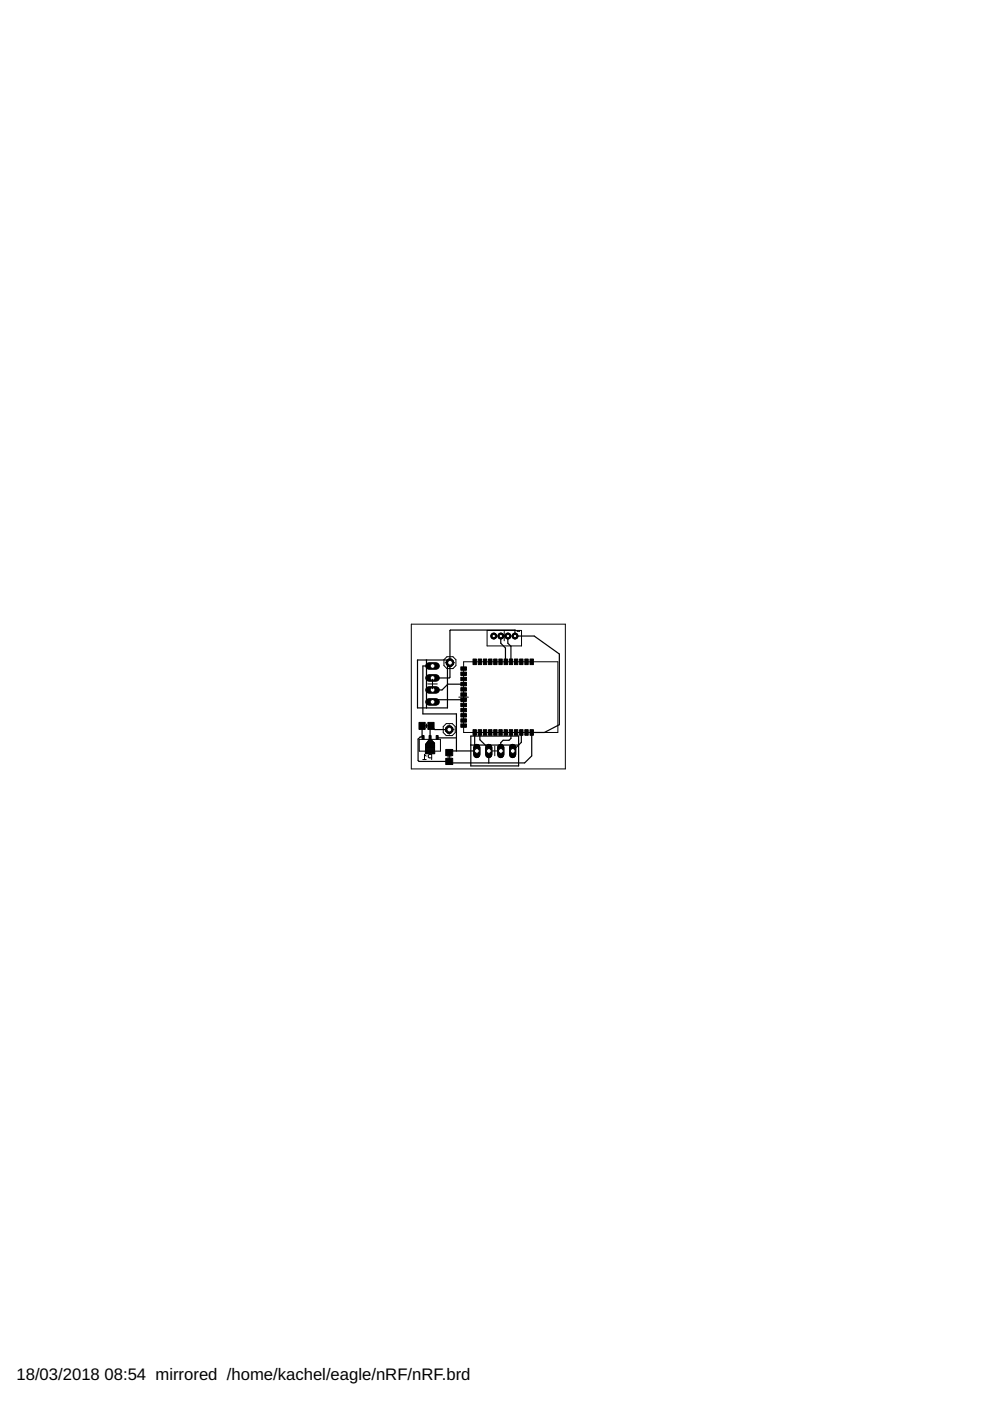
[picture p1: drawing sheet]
<svg xmlns="http://www.w3.org/2000/svg" width="210mm" height="297mm" viewBox="0 0 210 297" stroke-linecap="round" stroke-linejoin="round" font-family="sans-serif">
<defs><g id="words">
<g font-size="3.5">
<text x="3.5" y="292.5">18/03/2018</text>
<text x="22.2" y="292.5">08:54 mirrored /home/kachel/eagle/nRF/nRF.brd</text>
</g>
</g></defs>
<g fill="none" stroke="#000" stroke-width=".21">
<path d="M94.8 139.2h1.2l.7 .7v1.2l-.7 .7h-1.2l-.7-.7v-1.2zM95.4 139.5v2M103.3 133.7h7.3v3.2h-7.3zM105.9 134.9h2M106.9 133.8v2.1M109.7 133.7v.2h.5v-.2M88.9 156.8h4.5v2.5h-4.5zM90 153.9h.8M90.2 159.2h1.9M90.2 157.8v1.5M90.2 159h1.9M90.2 158.9h1.9"/>
<path d="M90.2 158.8h1.9M90.2 158.7h1.9M90.2 158.6h1.9M90.2 158.5h1.9M90.2 158.4h1.9M90.2 158.3h1.9M90.2 158.2h1.9M90.2 158.1h1.9M90.2 158h1.9M90.2 157.9h1.9M90.2 157.8h1.9M90.3 157.7h1.8"/>
<path d="M90.4 157.6h1.7M90.4 159.3v.4h1.6v-.4M90.4 153.5v.8M90.4 157.5h1.7M90.5 157.4h1.5M90.6 157.3h1.3M90.7 157.2h1.1M90.7 158h1M90.7 157.1h1M90.8 157.1h.8M90.9 157h.6M91 156.9h.4"/>
<path d="M91 156.8l-.8 1M91.2 157.5v1M91.3 156.8l.8 .8v1.7M94.2 154.7h2.1M94.4 140.5h2M94.6 153.4h1.3l.6 .7v1.2l-.6 .7h-1.3l-.6-.7v-1.2zM95.2 153.7v2M97.3 147.8h2M98.3 140.3h20v15h-20zM103.9 159.2h2M104.9 158.2v2M89.6 161h.8"/>
<path d="M90.4 160.3l-.4-.3v1M91.5 160.7h-.5l-.2-.2v-.4l.2-.1h.5v1M94.8 160.5h.9M95.2 160.1v.8"/>
</g>
<g fill="none" stroke="#000" stroke-width=".25">
<path d="M106.2 134.9v1.5l1 1v2.9M107.7 134.9v1.5l.6 .6v3.3M89 153.6l.5 .3v2.2l.2 .3M91.7 143.7h3.5l.2-.1 .1-10h13.7v1.3h4.1l5.3 3.8v14.9l-3.2 1.7h-2.7v5l-1.5 1.5h-15.6l-.4-.4h-6.4l-.2-.2v-4.5l.5-.4h.5M91.7 141.2h-2v10.2h7.1v7.8M92.7 156.4h4.1M95.2 154.7h-3l-.8-.8-.2 .2v2.3M98.3 148.4h-6.1l-.5 .4M98.3 145.1h-3.3l-1.3 1.2h-2M99.8 156.1h10.2v6.3h-10.2zM99.8 158h10.2M100.6 155.3v3.5l.5 .4h-5.9v.4"/>
<path d="M101.7 155.3v1.5l1.9 1.9v3.1M108.3 155.3v1.2l-.4 .5h-1.2l-.5 .5v1.7M110.5 155.3v2.1l-1.8 1.8"/>
</g>
<g fill="#000" stroke="#000" stroke-width=".21">
<path d="M100.3 139.7h.7v1.2h-.7zM101.4 139.7h.7v1.2h-.7zM102.5 139.7h.7v1.2h-.7zM103.6 139.7h.7v1.2h-.7zM104.7 139.7h.7v1.2h-.7zM105.8 139.7h.7v1.2h-.7zM106.9 139.7h.7v1.2h-.7zM108 139.7h.7v1.2h-.7zM109.1 139.7h.7v1.2h-.7zM110.2 139.7h.7v1.2h-.7zM111.3 139.7h.7v1.2h-.7zM112.4 139.7h.7v1.2h-.7z"/>
<path d="M89.5 156h.4v.8h-.4zM88.8 153.2h1.3v1.4h-1.3zM91 156h.4v.8h-.4zM90.7 153.2h1.3v1.4h-1.3zM90.2 159.3h2v.5h-2zM92.5 156h.4v.8h-.4zM94.5 158.9h1.5v1.3h-1.5zM97.7 149.1h1.2v.7h-1.2zM97.7 151.3h1.2v.7h-1.2zM97.7 152.4h1.2v.7h-1.2zM97.7 153.5h1.2v.7h-1.2zM97.7 150.2h1.2v.7h-1.2z"/>
<path d="M97.7 148h1.2v.7h-1.2zM97.7 146.9h1.2v.7h-1.2zM97.7 145.8h1.2v.7h-1.2zM97.7 144.7h1.2v.7h-1.2zM97.7 143.6h1.2v.7h-1.2zM97.7 142.5h1.2v.7h-1.2zM97.7 141.4h1.2v.7h-1.2zM100.3 154.7h.7v1.2h-.7zM101.4 154.7h.7v1.2h-.7zM102.5 154.7h.7v1.2h-.7zM103.6 154.7h.7v1.2h-.7zM104.7 154.7h.7v1.2h-.7z"/>
<path d="M105.8 154.7h.7v1.2h-.7zM106.9 154.7h.7v1.2h-.7zM108 154.7h.7v1.2h-.7zM109.1 154.7h.7v1.2h-.7zM110.2 154.7h.7v1.2h-.7zM111.3 154.7h.7v1.2h-.7zM112.4 154.7h.7v1.2h-.7zM94.5 160.8h1.5v1.3h-1.5z"/>
</g>
<circle cx="109.2" cy="134.9" r=".61" fill="#000" stroke="#000" stroke-width=".21"/>
<circle cx="109.2" cy="134.9" r=".36" fill="#fff" stroke="#000" stroke-width=".21"/>
<circle cx="107.7" cy="134.9" r=".61" fill="#000" stroke="#000" stroke-width=".21"/>
<circle cx="107.7" cy="134.9" r=".36" fill="#fff" stroke="#000" stroke-width=".21"/>
<circle cx="106.2" cy="134.9" r=".61" fill="#000" stroke="#000" stroke-width=".21"/>
<circle cx="106.2" cy="134.9" r=".36" fill="#fff" stroke="#000" stroke-width=".21"/>
<circle cx="104.7" cy="134.9" r=".61" fill="#000" stroke="#000" stroke-width=".21"/>
<circle cx="104.7" cy="134.9" r=".36" fill="#fff" stroke="#000" stroke-width=".21"/>
<circle cx="95.4" cy="140.5" r=".83" fill="#000" stroke="#000" stroke-width=".21"/>
<circle cx="95.4" cy="140.5" r=".51" fill="#fff" stroke="#000" stroke-width=".21"/>
<circle cx="95.2" cy="154.7" r=".83" fill="#000" stroke="#000" stroke-width=".21"/>
<circle cx="95.3" cy="154.7" r=".51" fill="#fff" stroke="#000" stroke-width=".21"/>
<path d="M91 148.8h1.5" fill="none" stroke="#000" stroke-width="1.5"/>
<circle cx="91.7" cy="148.8" r=".51" fill="#fff" stroke="#000" stroke-width=".21"/>
<path d="M91 146.3h1.5" fill="none" stroke="#000" stroke-width="1.5"/>
<circle cx="91.7" cy="146.3" r=".51" fill="#fff" stroke="#000" stroke-width=".21"/>
<path d="M91 143.7h1.5" fill="none" stroke="#000" stroke-width="1.5"/>
<circle cx="91.7" cy="143.7" r=".51" fill="#fff" stroke="#000" stroke-width=".21"/>
<path d="M91 141.2h1.5" fill="none" stroke="#000" stroke-width="1.5"/>
<circle cx="91.7" cy="141.2" r=".51" fill="#fff" stroke="#000" stroke-width=".21"/>
<path d="M108.7 158.5v1.5" fill="none" stroke="#000" stroke-width="1.5"/>
<circle cx="108.7" cy="159.2" r=".51" fill="#fff" stroke="#000" stroke-width=".21"/>
<path d="M106.2 158.5v1.5" fill="none" stroke="#000" stroke-width="1.5"/>
<circle cx="106.2" cy="159.2" r=".51" fill="#fff" stroke="#000" stroke-width=".21"/>
<path d="M103.6 158.5v1.5" fill="none" stroke="#000" stroke-width="1.5"/>
<circle cx="103.7" cy="159.2" r=".51" fill="#fff" stroke="#000" stroke-width=".21"/>
<path d="M101.1 158.5v1.5" fill="none" stroke="#000" stroke-width="1.5"/>
<circle cx="101.1" cy="159.2" r=".51" fill="#fff" stroke="#000" stroke-width=".21"/>
<circle cx="109.2" cy="134.9" r=".61" fill="#000" stroke="#000" stroke-width=".21"/>
<circle cx="109.2" cy="134.9" r=".36" fill="#fff" stroke="#000" stroke-width=".21"/>
<circle cx="107.7" cy="134.9" r=".61" fill="#000" stroke="#000" stroke-width=".21"/>
<circle cx="107.7" cy="134.9" r=".36" fill="#fff" stroke="#000" stroke-width=".21"/>
<circle cx="106.2" cy="134.9" r=".61" fill="#000" stroke="#000" stroke-width=".21"/>
<circle cx="106.2" cy="134.9" r=".36" fill="#fff" stroke="#000" stroke-width=".21"/>
<circle cx="104.7" cy="134.9" r=".61" fill="#000" stroke="#000" stroke-width=".21"/>
<circle cx="104.7" cy="134.9" r=".36" fill="#fff" stroke="#000" stroke-width=".21"/>
<circle cx="95.4" cy="140.5" r=".83" fill="#000" stroke="#000" stroke-width=".21"/>
<circle cx="95.4" cy="140.5" r=".51" fill="#fff" stroke="#000" stroke-width=".21"/>
<circle cx="95.2" cy="154.7" r=".83" fill="#000" stroke="#000" stroke-width=".21"/>
<circle cx="95.3" cy="154.7" r=".51" fill="#fff" stroke="#000" stroke-width=".21"/>
<path d="M91 148.8h1.5" fill="none" stroke="#000" stroke-width="1.5"/>
<circle cx="91.7" cy="148.8" r=".51" fill="#fff" stroke="#000" stroke-width=".21"/>
<path d="M91 146.3h1.5" fill="none" stroke="#000" stroke-width="1.5"/>
<circle cx="91.7" cy="146.3" r=".51" fill="#fff" stroke="#000" stroke-width=".21"/>
<path d="M91 143.7h1.5" fill="none" stroke="#000" stroke-width="1.5"/>
<circle cx="91.7" cy="143.7" r=".51" fill="#fff" stroke="#000" stroke-width=".21"/>
<path d="M91 141.2h1.5" fill="none" stroke="#000" stroke-width="1.5"/>
<circle cx="91.7" cy="141.2" r=".51" fill="#fff" stroke="#000" stroke-width=".21"/>
<path d="M108.7 158.5v1.5" fill="none" stroke="#000" stroke-width="1.5"/>
<circle cx="108.7" cy="159.2" r=".51" fill="#fff" stroke="#000" stroke-width=".21"/>
<path d="M106.2 158.5v1.5" fill="none" stroke="#000" stroke-width="1.5"/>
<circle cx="106.2" cy="159.2" r=".51" fill="#fff" stroke="#000" stroke-width=".21"/>
<path d="M103.6 158.5v1.5" fill="none" stroke="#000" stroke-width="1.5"/>
<circle cx="103.7" cy="159.2" r=".51" fill="#fff" stroke="#000" stroke-width=".21"/>
<path d="M101.1 158.5v1.5" fill="none" stroke="#000" stroke-width="1.5"/>
<circle cx="101.1" cy="159.2" r=".51" fill="#fff" stroke="#000" stroke-width=".21"/>
<path d="M88.5 139.9h6.4v10.2h-6.4zM90.4 139.9v10.2" fill="none" stroke="#000" stroke-width=".25"/>
<path d="M87.2 132.3h32.7v30.7h-32.7zM90.7 145h2M91.7 144v2" fill="none" stroke="#000" stroke-width=".21"/>
<use href="#words"/>
</svg>
